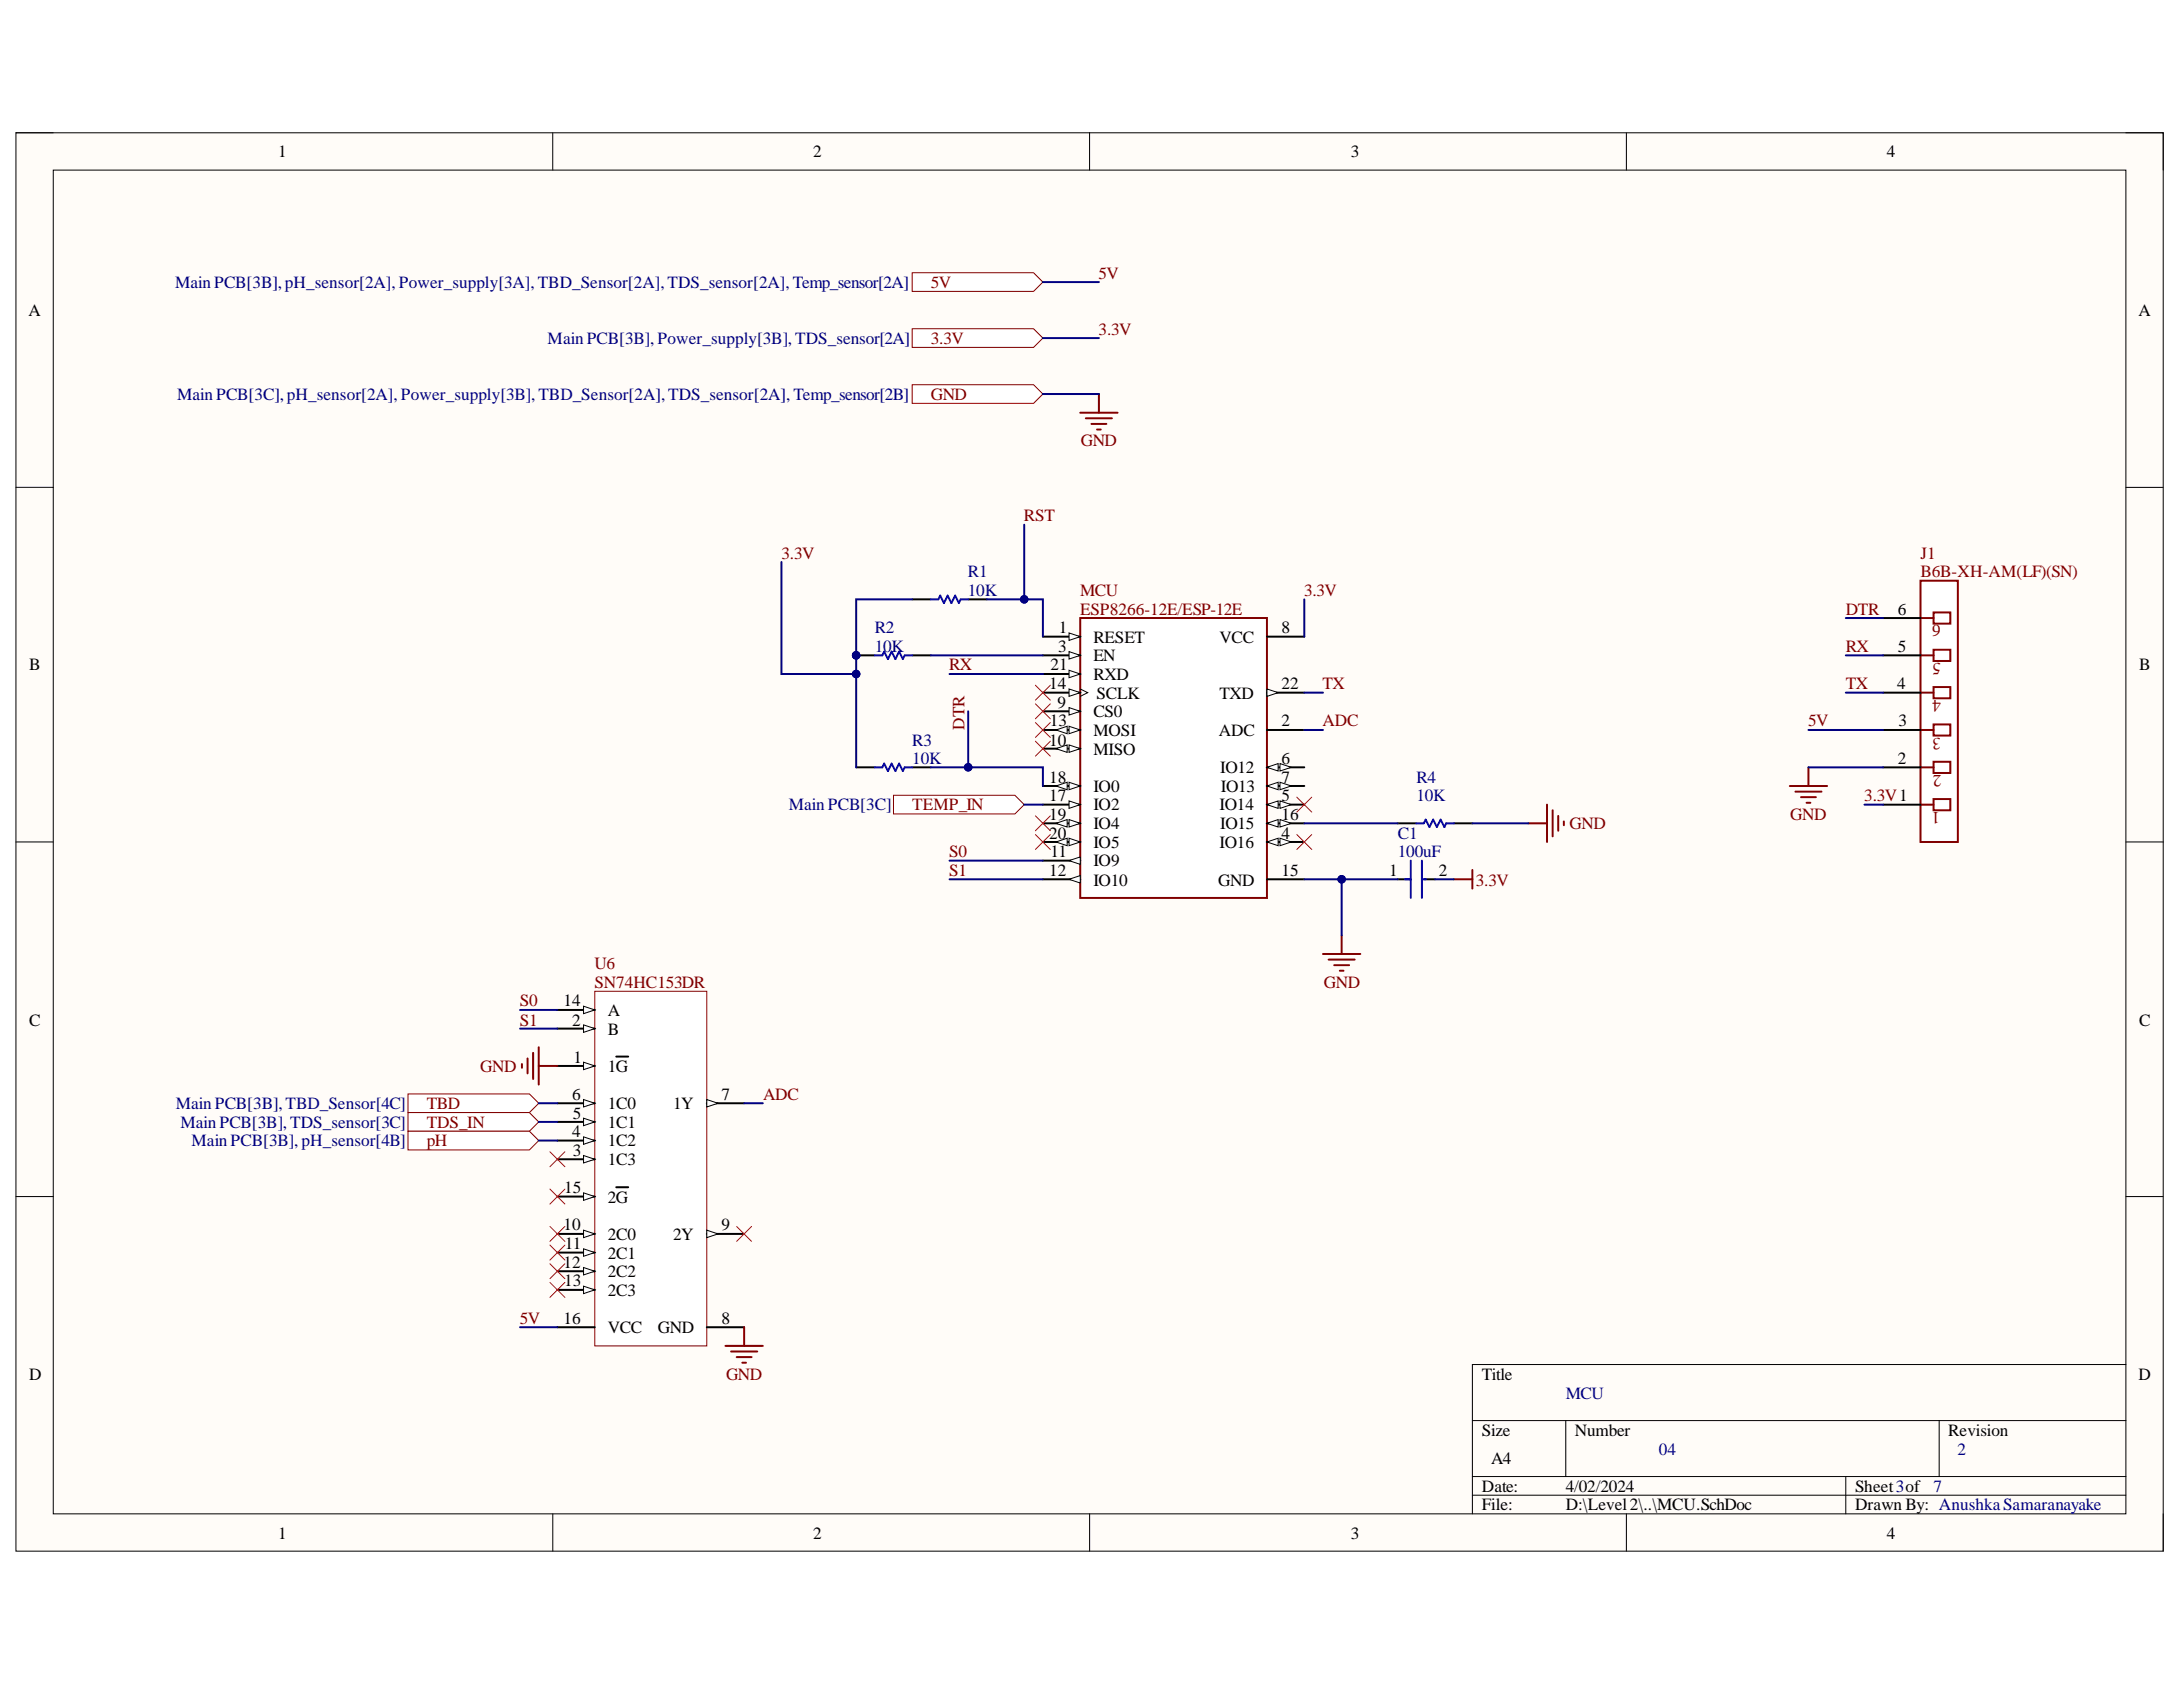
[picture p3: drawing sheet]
<svg xmlns="http://www.w3.org/2000/svg" width="279mm" height="216mm" viewBox="0 0 279 216" stroke-linecap="round" stroke-linejoin="round" font-family="sans-serif">
<defs><g id="words">
<g font-size="2.2">
<text x="35.6" y="20.1">1</text>
<text x="104.1" y="20.1">2</text>
<text x="172.9" y="20.1">3</text>
<text x="241.5" y="20.1">4</text>
<text x="3.6" y="40.4">A</text>
<text x="273.7" y="40.4">A</text>
<text x="135.5" y="83.4">3</text>
<text x="135.5" y="81.1">1</text>
<text x="139.9" y="82.2">RESET</text>
<text x="156.1" y="82.2">VCC</text>
<text x="164" y="81.1">8</text>
<text x="242.9" y="83.4">5</text>
<text x="242.9" y="78.7">6</text>
<text x="3.7" y="85.8">B</text>
<text x="134.3" y="88.2">14</text>
<text x="134.4" y="85.8">21</text>
<text x="139.9" y="84.6">EN</text>
<text x="139.9" y="87.1">RXD</text>
<text x="140.4" y="89.4">SCLK</text>
<text x="156.1" y="89.4">TXD</text>
<text x="164" y="88.2">22</text>
<text x="242.8" y="88.2">4</text>
<text x="273.8" y="85.8">B</text>
<text x="134.3" y="95.4">10</text>
<text x="134.4" y="93">13</text>
<text x="135.4" y="90.6">9</text>
<text x="139.9" y="91.8">CS0</text>
<text x="139.9" y="94.1">MOSI</text>
<text x="156" y="94.1">ADC</text>
<text x="164" y="93">2</text>
<text x="243" y="93">3</text>
<text x="134.3" y="100.1">18</text>
<text x="139.9" y="96.6">MISO</text>
<text x="139.9" y="101.3">IO0</text>
<text x="156.2" y="99">IO12</text>
<text x="156.3" y="101.3">IO13</text>
<text x="164" y="97.8">6</text>
<text x="164" y="100.1">7</text>
<text x="242.9" y="97.8">2</text>
<text x="134.3" y="102.5">17</text>
<text x="134.3" y="105">19</text>
<text x="134.3" y="107.3">20</text>
<text x="139.9" y="103.7">IO2</text>
<text x="139.9" y="106.1">IO4</text>
<text x="156.1" y="103.7">IO14</text>
<text x="156.2" y="106.1">IO15</text>
<text x="164" y="102.5">5</text>
<text x="164" y="105">16</text>
<text x="164" y="107.3">4</text>
<text x="134.3" y="112.1">12</text>
<text x="134.4" y="109.7">11</text>
<text x="139.9" y="108.5">IO5</text>
<text x="139.9" y="110.9">IO9</text>
<text x="139.9" y="113.3">IO10</text>
<text x="155.9" y="113.3">GND</text>
<text x="156.1" y="108.5">IO16</text>
<text x="164" y="112.1">15</text>
<text x="177.8" y="112.1">1</text>
<text x="184.2" y="112.1">2</text>
<text x="3.7" y="131.2">C</text>
<text x="72.1" y="128.8">14</text>
<text x="73.2" y="131.2">2</text>
<text x="77.8" y="130">A</text>
<text x="273.8" y="131.2">C</text>
<text x="73.4" y="136">1</text>
<text x="77.8" y="137.2">1G</text>
<text x="77.8" y="132.4">B</text>
<text x="73.2" y="140.8">6</text>
<text x="73.3" y="143.2">5</text>
<text x="77.8" y="142">1C0</text>
<text x="86.2" y="142">1Y</text>
<text x="92.3" y="140.8">7</text>
<text x="73.2" y="145.5">4</text>
<text x="73.3" y="147.9">3</text>
<text x="77.8" y="149.1">1C3</text>
<text x="77.8" y="146.7">1C2</text>
<text x="77.8" y="144.3">1C1</text>
<text x="72.2" y="152.7">15</text>
<text x="77.8" y="153.9">2G</text>
<text x="72.1" y="157.4">10</text>
<text x="72.3" y="159.9">11</text>
<text x="77.8" y="158.7">2C0</text>
<text x="77.8" y="161.1">2C1</text>
<text x="86.2" y="158.7">2Y</text>
<text x="92.3" y="157.4">9</text>
<text x="72.1" y="162.3">12</text>
<text x="72.2" y="164.6">13</text>
<text x="77.8" y="163.4">2C2</text>
<text x="77.8" y="165.8">2C3</text>
<text x="72.1" y="169.4">16</text>
<text x="77.8" y="170.6">VCC</text>
<text x="84.2" y="170.6">GND</text>
<text x="92.3" y="169.4">8</text>
<text x="3.7" y="176.6">D</text>
<text x="189.7" y="176.6">Title</text>
<text x="273.7" y="176.6">D</text>
<text x="189.7" y="183.7">Size</text>
<text x="201.6" y="183.7">Number</text>
<text x="249.3" y="183.7">Revision</text>
<text x="189.7" y="190.9">Date:</text>
<text x="190.8" y="187.4">A4</text>
<text x="200.4" y="190.9">4/02/2024</text>
<text x="237.4" y="190.9">Sheet3of</text>
<text x="35.6" y="196.9">1</text>
<text x="104.1" y="196.9">2</text>
<text x="172.9" y="196.9">3</text>
<text x="189.7" y="193.3">File:</text>
<text x="200.4" y="193.3">D:\Level2\..\MCU.SchDoc</text>
<text x="237.4" y="193.3">Drawn By: AnushkaSamaranayake</text>
<text x="241.5" y="196.9">4</text>
</g>
<g font-size="2.2" fill="#800000">
<text x="140.6" y="35.7">5V</text>
<text x="119.1" y="36.9">5V</text>
<text x="119.1" y="44">3.3V</text>
<text x="140.6" y="42.9">3.3V</text>
<text x="119.1" y="51.2">GND</text>
<text x="138.3" y="57.1">GND</text>
<text x="100" y="71.5">3.3V</text>
<text x="131.1" y="66.7">RST</text>
<text x="245.8" y="71.5">J1</text>
<text x="138.2" y="76.2">MCU</text>
<text x="166.9" y="76.2">3.3V</text>
<text x="245.8" y="73.9">B6B-XH-AM(LF)(SN)</text>
<text x="138.2" y="78.7">ESP8266-12E/ESP-12E</text>
<text x="236.2" y="78.7">DTR</text>
<text x="236.2" y="83.4">RX</text>
<text x="248.4" y="80" transform="rotate(-180 248.4 80)">6</text>
<text x="121.5" y="85.8">RX</text>
<text x="169.3" y="88.2">TX</text>
<text x="236.2" y="88.2">TX</text>
<text x="248.4" y="89.6" transform="rotate(-180 248.4 89.6)">4</text>
<text x="248.4" y="84.9" transform="rotate(-180 248.4 84.9)">5</text>
<text x="123.4" y="93.4" transform="rotate(-90 123.4 93.4)">DTR</text>
<text x="169.3" y="93">ADC</text>
<text x="231.4" y="93">5V</text>
<text x="248.4" y="94.4" transform="rotate(-180 248.4 94.4)">3</text>
<text x="248.5" y="99.1" transform="rotate(-180 248.5 99.1)">2</text>
<text x="116.8" y="103.7">TEMP_IN</text>
<text x="200.9" y="106.1">GND</text>
<text x="229.1" y="105">GND</text>
<text x="238.6" y="102.5">3.3V1</text>
<text x="248.3" y="103.9" transform="rotate(-180 248.3 103.9)">1</text>
<text x="121.5" y="109.7">S0</text>
<text x="121.5" y="112.1">S1</text>
<text x="188.9" y="113.3">3.3V</text>
<text x="76.1" y="124.1">U6</text>
<text x="66.5" y="128.8">S0</text>
<text x="66.5" y="131.2">S1</text>
<text x="76.1" y="126.4">SN74HC153DR</text>
<text x="169.4" y="126.4">GND</text>
<text x="61.5" y="137.2">GND</text>
<text x="54.6" y="142">TBD</text>
<text x="97.7" y="140.8">ADC</text>
<text x="54.6" y="144.3">TDS_IN</text>
<text x="54.6" y="146.7">pH</text>
<text x="66.5" y="169.4">5V</text>
<text x="92.9" y="176.6">GND</text>
</g>
<g font-size="2.2" fill="#000080">
<text x="22.4" y="36.9">Main PCB[3B], pH_sensor[2A], Power_supply[3A], TBD_Sensor[2A], TDS_sensor[2A], Temp_sensor[2A]</text>
<text x="70.1" y="44">Main PCB[3B], Power_supply[3B], TDS_sensor[2A]</text>
<text x="22.7" y="51.2">Main PCB[3C], pH_sensor[2A], Power_supply[3B], TBD_Sensor[2A], TDS_sensor[2A], Temp_sensor[2B]</text>
<text x="123.9" y="73.9">R1</text>
<text x="123.9" y="76.2">10K</text>
<text x="111.9" y="81.1">R2</text>
<text x="111.9" y="83.4">10K</text>
<text x="116.8" y="95.4">R3</text>
<text x="116.8" y="97.8">10K</text>
<text x="181.3" y="100.1">R4</text>
<text x="101" y="103.7">Main PCB[3C]</text>
<text x="178.9" y="107.3">C1</text>
<text x="181.3" y="102.5">10K</text>
<text x="178.9" y="109.7">100uF</text>
<text x="22.5" y="142">Main PCB[3B], TBD_Sensor[4C]</text>
<text x="23.1" y="144.3">Main PCB[3B], TDS_sensor[3C]</text>
<text x="24.5" y="146.7">Main PCB[3B], pH_sensor[4B]</text>
<text x="200.4" y="179">MCU</text>
<text x="212.3" y="186.2">04</text>
<text x="247.5" y="190.9">7</text>
<text x="250.5" y="186.2">2</text>
</g>
</g></defs>
<path d="M2 17h274.9v181.5h-274.9z" fill-rule="evenodd" fill="#fffcf8"/>
<path d="M2 17h274.9v181.5h-274.9z" fill="none" stroke="#000" stroke-width=".13"/>
<path d="M6.8 21.8h265.3v171.9h-265.3z" fill-rule="evenodd" fill="#fffcf8"/>
<g fill="none" stroke="#000" stroke-width=".13">
<path d="M2 17h4.8M70.7 17v4.8M139.5 17v4.8M208.2 17v4.8M272.1 17h4.8v4.8M6.8 21.8h265.3v171.9h-265.3zM2 62.4h4.8M272.1 62.4h4.8M2 107.8h4.8M272.1 107.8h4.8M2 153.1h4.8M272.1 153.1h4.8"/>
<path d="M272.1 174.6h-83.7v19.1M70.7 193.7v4.8M139.5 193.7v4.8M188.4 181.8h83.7M188.4 189h83.7M188.4 191.4h83.7M200.4 181.8v7.2M208.2 193.7v4.8M236.2 189v4.7M248.2 181.8v7.2M276.9 193.7v4.8"/>
</g>
<path d="M138.3 79.1h23.9v35.8h-23.9z" fill-rule="evenodd" fill="#fff"/>
<path d="M138.3 79.1h23.9v35.8h-23.9z" fill="none" stroke="#800000" stroke-width=".25"/>
<path d="M133.5 81.5h4.8" fill="none" stroke="#000" stroke-width=".25"/>
<path d="M136.8 81l1.5 .5-1.5 .5z" fill="#f8fcff"/>
<path d="M136.8 81l1.5 .5-1.5 .5z" fill="none" stroke="#000" stroke-width=".13"/>
<path d="M133.5 83.9h4.8" fill="none" stroke="#000" stroke-width=".25"/>
<path d="M136.8 83.4l1.5 .5-1.5 .4z" fill="#f8fcff"/>
<path d="M136.8 83.4l1.5 .5-1.5 .4z" fill="none" stroke="#000" stroke-width=".13"/>
<path d="M133.5 86.3h4.8" fill="none" stroke="#000" stroke-width=".25"/>
<path d="M136.8 85.8l1.5 .5-1.5 .4z" fill="#f8fcff"/>
<path d="M136.8 85.8l1.5 .5-1.5 .4z" fill="none" stroke="#000" stroke-width=".13"/>
<path d="M133.5 88.6h4.8" fill="none" stroke="#000" stroke-width=".25"/>
<path d="M136.8 88.2l1.5 .4-1.5 .5z" fill="#f8fcff"/>
<path d="M136.8 88.2l1.5 .4-1.5 .5zM138.3 88.2l.9 .4-.9 .5" fill="none" stroke="#000" stroke-width=".13"/>
<path d="M133.5 91h4.8" fill="none" stroke="#000" stroke-width=".25"/>
<path d="M136.8 90.6l1.5 .4-1.5 .5z" fill="#f8fcff"/>
<path d="M136.8 90.6l1.5 .4-1.5 .5z" fill="none" stroke="#000" stroke-width=".13"/>
<path d="M133.5 93.4h4.8" fill="none" stroke="#000" stroke-width=".25"/>
<path d="M136.8 92.9l1.5 .5-1.5 .5z" fill="#f8fcff"/>
<path d="M136.8 92.9l1.5 .5-1.5 .5z" fill="none" stroke="#000" stroke-width=".13"/>
<path d="M135.2 93.4l1.4-.5v1z" fill="#f8fcff"/>
<path d="M135.2 93.4l1.4-.5v1z" fill="none" stroke="#000" stroke-width=".13"/>
<path d="M133.5 95.8h4.8" fill="none" stroke="#000" stroke-width=".25"/>
<path d="M136.8 95.3l1.5 .5-1.5 .5z" fill="#f8fcff"/>
<path d="M136.8 95.3l1.5 .5-1.5 .5z" fill="none" stroke="#000" stroke-width=".13"/>
<path d="M135.2 95.8l1.4-.5v1z" fill="#f8fcff"/>
<path d="M135.2 95.8l1.4-.5v1z" fill="none" stroke="#000" stroke-width=".13"/>
<path d="M133.5 100.6h4.8" fill="none" stroke="#000" stroke-width=".25"/>
<path d="M136.8 100.1l1.5 .5-1.5 .5z" fill="#f8fcff"/>
<path d="M136.8 100.1l1.5 .5-1.5 .5z" fill="none" stroke="#000" stroke-width=".13"/>
<path d="M135.2 100.6l1.4-.5v1z" fill="#f8fcff"/>
<path d="M135.2 100.6l1.4-.5v1z" fill="none" stroke="#000" stroke-width=".13"/>
<path d="M133.5 103h4.8" fill="none" stroke="#000" stroke-width=".25"/>
<path d="M136.8 102.5l1.5 .5-1.5 .5z" fill="#f8fcff"/>
<path d="M136.8 102.5l1.5 .5-1.5 .5z" fill="none" stroke="#000" stroke-width=".13"/>
<path d="M133.5 105.4h4.8" fill="none" stroke="#000" stroke-width=".25"/>
<path d="M136.8 104.9l1.5 .5-1.5 .4z" fill="#f8fcff"/>
<path d="M136.8 104.9l1.5 .5-1.5 .4z" fill="none" stroke="#000" stroke-width=".13"/>
<path d="M135.2 105.4l1.4-.5v.9z" fill="#f8fcff"/>
<path d="M135.2 105.4l1.4-.5v.9z" fill="none" stroke="#000" stroke-width=".13"/>
<path d="M133.5 107.8h4.8" fill="none" stroke="#000" stroke-width=".25"/>
<path d="M136.8 107.3l1.5 .5-1.5 .4z" fill="#f8fcff"/>
<path d="M136.8 107.3l1.5 .5-1.5 .4z" fill="none" stroke="#000" stroke-width=".13"/>
<path d="M135.2 107.8l1.4-.5v.9z" fill="#f8fcff"/>
<path d="M135.2 107.8l1.4-.5v.9z" fill="none" stroke="#000" stroke-width=".13"/>
<path d="M133.5 110.1h4.8" fill="none" stroke="#000" stroke-width=".25"/>
<path d="M136.8 110.1l1.5-.4v.9z" fill="#f8fcff"/>
<path d="M136.8 110.1l1.5-.4v.9z" fill="none" stroke="#000" stroke-width=".13"/>
<path d="M133.5 112.5h4.8" fill="none" stroke="#000" stroke-width=".25"/>
<path d="M136.8 112.5l1.5-.4v.9z" fill="#f8fcff"/>
<path d="M136.8 112.5l1.5-.4v.9z" fill="none" stroke="#000" stroke-width=".13"/>
<path d="M162.2 81.5h4.7M162.2 88.6h4.7" fill="none" stroke="#000" stroke-width=".25"/>
<path d="M162.2 88.2l1.4 .4-1.4 .5z" fill="#f8fcff"/>
<path d="M162.2 88.2l1.4 .4-1.4 .5z" fill="none" stroke="#000" stroke-width=".13"/>
<path d="M162.2 93.4h4.7M162.2 98.2h4.7" fill="none" stroke="#000" stroke-width=".25"/>
<path d="M162.2 98.2l1.4-.5v1z" fill="#f8fcff"/>
<path d="M162.2 98.2l1.4-.5v1z" fill="none" stroke="#000" stroke-width=".13"/>
<path d="M163.8 97.7l1.5 .5-1.5 .5z" fill="#f8fcff"/>
<path d="M163.8 97.7l1.5 .5-1.5 .5z" fill="none" stroke="#000" stroke-width=".13"/>
<path d="M162.2 100.6h4.7" fill="none" stroke="#000" stroke-width=".25"/>
<path d="M162.2 100.6l1.4-.5v1z" fill="#f8fcff"/>
<path d="M162.2 100.6l1.4-.5v1z" fill="none" stroke="#000" stroke-width=".13"/>
<path d="M163.8 100.1l1.5 .5-1.5 .5z" fill="#f8fcff"/>
<path d="M163.8 100.1l1.5 .5-1.5 .5z" fill="none" stroke="#000" stroke-width=".13"/>
<path d="M162.2 103h4.7" fill="none" stroke="#000" stroke-width=".25"/>
<path d="M162.2 103l1.4-.5v1z" fill="#f8fcff"/>
<path d="M162.2 103l1.4-.5v1z" fill="none" stroke="#000" stroke-width=".13"/>
<path d="M163.8 102.5l1.5 .5-1.5 .5z" fill="#f8fcff"/>
<path d="M163.8 102.5l1.5 .5-1.5 .5z" fill="none" stroke="#000" stroke-width=".13"/>
<path d="M162.2 105.4h4.7" fill="none" stroke="#000" stroke-width=".25"/>
<path d="M162.2 105.4l1.4-.5v.9z" fill="#f8fcff"/>
<path d="M162.2 105.4l1.4-.5v.9z" fill="none" stroke="#000" stroke-width=".13"/>
<path d="M163.8 104.9l1.5 .5-1.5 .4z" fill="#f8fcff"/>
<path d="M163.8 104.9l1.5 .5-1.5 .4z" fill="none" stroke="#000" stroke-width=".13"/>
<path d="M162.2 107.8h4.7" fill="none" stroke="#000" stroke-width=".25"/>
<path d="M162.2 107.8l1.4-.5v.9z" fill="#f8fcff"/>
<path d="M162.2 107.8l1.4-.5v.9z" fill="none" stroke="#000" stroke-width=".13"/>
<path d="M163.8 107.3l1.5 .5-1.5 .4z" fill="#f8fcff"/>
<path d="M163.8 107.3l1.5 .5-1.5 .4z" fill="none" stroke="#000" stroke-width=".13"/>
<path d="M116.8 76.7h2.3M123.9 76.7h2.4M162.2 112.5h4.7" fill="none" stroke="#000" stroke-width=".25"/>
<path d="M119.1 76.7h1l.2-.5 .5 1 .5-1 .5 1 .4-1 .5 1 .3-.5h.9" fill="none" stroke="#00f" stroke-width=".25"/>
<circle cx="109.6" cy="83.9" r=".48" fill="#000080"/>
<circle cx="109.6" cy="83.9" r=".48" fill="none" stroke="#000080" stroke-width=".13"/>
<path d="M109.6 83.9h2.4" fill="none" stroke="#000" stroke-width=".25"/>
<circle cx="109.6" cy="83.9" r=".48" fill="#000080"/>
<circle cx="109.6" cy="83.9" r=".48" fill="none" stroke="#000080" stroke-width=".13"/>
<path d="M109.6 98.2h2.4M116.8 83.9h2.3M116.8 98.2h2.3M178.9 105.4h2.4M178.9 112.5h1.7M182.2 112.5h1.5M186.1 105.4h2.3" fill="none" stroke="#000" stroke-width=".25"/>
<path d="M112 83.9h.9l.3-.5 .4 .9 .5-.9 .5 .9 .5-.9 .5 .9 .2-.4h1M112 98.2h.9l.3-.5 .4 1 .5-1 .5 1 .5-1 .5 1 .2-.5h1M179.8 112.5h.8M180.6 110.1v4.8M181.3 105.4h.9l.3-.5 .5 .9 .4-.9 .5 .9 .5-.9 .5 .9 .2-.4h1M182 110.1v4.8M182.2 112.5h.3" fill="none" stroke="#00f" stroke-width=".25"/>
<path d="M171.7 119.7v2.4M186.1 112.5h2.3M188.4 111.3v2.4M195.6 105.4h2.4M198 103v4.8M198.7 103.7v3.3M199.4 104.4v1.9M200.2 105.1v.5M169.3 122.1h4.8M170 122.8h3.4M170.8 123.5h1.9M171.5 124.2h.5" fill="none" stroke="#800000" stroke-width=".25"/>
<path d="M245.8 74.3h4.8v33.5h-4.8z" fill-rule="evenodd" fill="#fff"/>
<path d="M245.8 74.3h4.8v33.5h-4.8z" fill="none" stroke="#800000" stroke-width=".25"/>
<path d="M247.5 102.3h2.1v1.4h-2.1z" fill-rule="evenodd" fill="#fff"/>
<path d="M245.8 103h1.7M247.5 102.3h2.1v1.4h-2.1z" fill="none" stroke="#800000" stroke-width=".25"/>
<path d="M247.5 97.5h2.1v1.4h-2.1z" fill-rule="evenodd" fill="#fff"/>
<path d="M245.8 98.2h1.7M247.5 97.5h2.1v1.4h-2.1z" fill="none" stroke="#800000" stroke-width=".25"/>
<path d="M247.5 92.7h2.1v1.4h-2.1z" fill-rule="evenodd" fill="#fff"/>
<path d="M245.8 93.4h1.7M247.5 92.7h2.1v1.4h-2.1z" fill="none" stroke="#800000" stroke-width=".25"/>
<path d="M247.5 87.9h2.1v1.5h-2.1z" fill-rule="evenodd" fill="#fff"/>
<path d="M245.8 88.6h1.7M247.5 87.9h2.1v1.5h-2.1z" fill="none" stroke="#800000" stroke-width=".25"/>
<path d="M247.5 83.2h2.1v1.4h-2.1z" fill-rule="evenodd" fill="#fff"/>
<path d="M245.8 83.9h1.7M247.5 83.2h2.1v1.4h-2.1z" fill="none" stroke="#800000" stroke-width=".25"/>
<path d="M247.5 78.4h2.1v1.4h-2.1z" fill-rule="evenodd" fill="#fff"/>
<path d="M245.8 79.1h1.7M247.5 78.4h2.1v1.4h-2.1zM231.5 98.2v2.4M229.1 100.6h4.8M229.8 101.3h3.3M230.5 102h1.9M231.2 102.7h.5" fill="none" stroke="#800000" stroke-width=".25"/>
<path d="M241 79.1h4.8M241 98.2h4.8M241 93.4h4.8M241 88.6h4.8M241 83.9h4.8M241 103h4.8" fill="none" stroke="#000" stroke-width=".25"/>
<path d="M132.5 87.7l1.9 1.9M132.5 90.1l1.9 1.9M134.4 87.7l-1.9 1.9M134.4 90.1l-1.9 1.9" fill="none" stroke="#f00" stroke-width=".13"/>
<path d="M116.8 42.1h15.5l1.2 1.2-1.2 1.2h-15.5z" fill-rule="evenodd" fill="#fff"/>
<path d="M116.8 42.1h15.5l1.2 1.2-1.2 1.2h-15.5z" fill="none" stroke="#800000" stroke-width=".13"/>
<path d="M116.8 49.2h15.5l1.2 1.2-1.2 1.2h-15.5z" fill-rule="evenodd" fill="#fff"/>
<path d="M116.8 49.2h15.5l1.2 1.2-1.2 1.2h-15.5z" fill="none" stroke="#800000" stroke-width=".13"/>
<path d="M114.4 101.8h15.5l1.2 1.2-1.2 1.2h-15.5z" fill-rule="evenodd" fill="#fff"/>
<path d="M114.4 101.8h15.5l1.2 1.2-1.2 1.2h-15.5z" fill="none" stroke="#800000" stroke-width=".13"/>
<path d="M52.2 140h15.6l1.2 1.2-1.2 1.2h-15.6z" fill-rule="evenodd" fill="#fff"/>
<path d="M52.2 140h15.6l1.2 1.2-1.2 1.2h-15.6z" fill="none" stroke="#800000" stroke-width=".13"/>
<path d="M52.2 142.4h15.6l1.2 1.2-1.2 1.2h-15.6z" fill-rule="evenodd" fill="#fff"/>
<path d="M52.2 142.4h15.6l1.2 1.2-1.2 1.2h-15.6z" fill="none" stroke="#800000" stroke-width=".13"/>
<path d="M52.2 144.8h15.6l1.2 1.2-1.2 1.2h-15.6z" fill-rule="evenodd" fill="#fff"/>
<path d="M52.2 144.8h15.6l1.2 1.2-1.2 1.2h-15.6z" fill="none" stroke="#800000" stroke-width=".13"/>
<path d="M132.5 92.5l1.9 1.9M132.5 94.9l1.9 1.9M134.4 92.5l-1.9 1.9M134.4 94.9l-1.9 1.9M132.5 104.4l1.9 1.9M132.5 106.8l1.9 1.9M134.4 104.4l-1.9 1.9M134.4 106.8l-1.9 1.9M166 106.8l1.9 1.9M166 102l1.9 1.9M167.9 106.8l-1.9 1.9M167.9 102l-1.9 1.9" fill="none" stroke="#f00" stroke-width=".13"/>
<path d="M116.8 34.9h15.5l1.2 1.2-1.2 1.2h-15.5z" fill-rule="evenodd" fill="#fff"/>
<path d="M116.8 34.9h15.5l1.2 1.2-1.2 1.2h-15.5z" fill="none" stroke="#800000" stroke-width=".13"/>
<path d="M138.3 52.8h4.7M139 53.5h3.3M139.7 54.3h1.9M140.4 55h.5M140.6 50.4v2.4" fill="none" stroke="#800000" stroke-width=".25"/>
<path d="M76.1 126.9h14.4v45.3h-14.4z" fill-rule="evenodd" fill="#fff"/>
<path d="M76.1 126.9h14.4v45.3h-14.4z" fill="none" stroke="#800000" stroke-width=".13"/>
<path d="M71.3 136.4h4.8" fill="none" stroke="#000" stroke-width=".25"/>
<path d="M74.7 135.9l1.4 .5-1.4 .5z" fill="#f8fcff"/>
<path d="M74.7 135.9l1.4 .5-1.4 .5z" fill="none" stroke="#000" stroke-width=".13"/>
<path d="M78.9 135.2h1.5M71.3 157.9h4.8" fill="none" stroke="#000" stroke-width=".25"/>
<path d="M74.7 157.4l1.4 .5-1.4 .5z" fill="#f8fcff"/>
<path d="M74.7 157.4l1.4 .5-1.4 .5z" fill="none" stroke="#000" stroke-width=".13"/>
<path d="M71.3 160.3h4.8" fill="none" stroke="#000" stroke-width=".25"/>
<path d="M74.7 159.8l1.4 .5-1.4 .5z" fill="#f8fcff"/>
<path d="M74.7 159.8l1.4 .5-1.4 .5z" fill="none" stroke="#000" stroke-width=".13"/>
<path d="M71.3 162.7h4.8" fill="none" stroke="#000" stroke-width=".25"/>
<path d="M74.7 162.2l1.4 .5-1.4 .5z" fill="#f8fcff"/>
<path d="M74.7 162.2l1.4 .5-1.4 .5z" fill="none" stroke="#000" stroke-width=".13"/>
<path d="M71.3 165.1h4.8" fill="none" stroke="#000" stroke-width=".25"/>
<path d="M74.7 164.6l1.4 .5-1.4 .5z" fill="#f8fcff"/>
<path d="M74.7 164.6l1.4 .5-1.4 .5z" fill="none" stroke="#000" stroke-width=".13"/>
<path d="M71.3 129.3h4.8" fill="none" stroke="#000" stroke-width=".25"/>
<path d="M74.7 128.8l1.4 .5-1.4 .4z" fill="#f8fcff"/>
<path d="M74.7 128.8l1.4 .5-1.4 .4z" fill="none" stroke="#000" stroke-width=".13"/>
<path d="M71.3 153.1h4.8" fill="none" stroke="#000" stroke-width=".25"/>
<path d="M74.7 152.7l1.4 .4-1.4 .5z" fill="#f8fcff"/>
<path d="M74.7 152.7l1.4 .4-1.4 .5z" fill="none" stroke="#000" stroke-width=".13"/>
<path d="M71.3 131.6h4.8M78.9 151.9h1.5M71.3 169.9h4.8" fill="none" stroke="#000" stroke-width=".25"/>
<path d="M74.7 131.2l1.4 .4-1.4 .5z" fill="#f8fcff"/>
<path d="M74.7 131.2l1.4 .4-1.4 .5z" fill="none" stroke="#000" stroke-width=".13"/>
<path d="M71.3 148.4h4.8" fill="none" stroke="#000" stroke-width=".25"/>
<path d="M74.7 147.9l1.4 .5-1.4 .4z" fill="#f8fcff"/>
<path d="M74.7 147.9l1.4 .5-1.4 .4z" fill="none" stroke="#000" stroke-width=".13"/>
<path d="M71.3 146h4.8" fill="none" stroke="#000" stroke-width=".25"/>
<path d="M74.7 145.5l1.4 .5-1.4 .4z" fill="#f8fcff"/>
<path d="M74.7 145.5l1.4 .5-1.4 .4z" fill="none" stroke="#000" stroke-width=".13"/>
<path d="M71.3 143.6h4.8" fill="none" stroke="#000" stroke-width=".25"/>
<path d="M74.7 143.1l1.4 .5-1.4 .5z" fill="#f8fcff"/>
<path d="M74.7 143.1l1.4 .5-1.4 .5z" fill="none" stroke="#000" stroke-width=".13"/>
<path d="M71.3 141.2h4.8" fill="none" stroke="#000" stroke-width=".25"/>
<path d="M74.7 140.7l1.4 .5-1.4 .5z" fill="#f8fcff"/>
<path d="M74.7 140.7l1.4 .5-1.4 .5z" fill="none" stroke="#000" stroke-width=".13"/>
<path d="M90.5 141.2h4.7" fill="none" stroke="#000" stroke-width=".25"/>
<path d="M90.5 140.7l1.4 .5-1.4 .5z" fill="#f8fcff"/>
<path d="M90.5 140.7l1.4 .5-1.4 .5z" fill="none" stroke="#000" stroke-width=".13"/>
<path d="M90.5 157.9h4.7M90.5 169.9h4.7" fill="none" stroke="#000" stroke-width=".25"/>
<path d="M90.5 157.4l1.4 .5-1.4 .5z" fill="#f8fcff"/>
<path d="M90.5 157.4l1.4 .5-1.4 .5z" fill="none" stroke="#000" stroke-width=".13"/>
<g fill="none" stroke="#f00" stroke-width=".13">
<path d="M70.4 159.3l1.9 2M70.4 157l1.9 1.9M70.4 152.2l1.9 1.9M70.4 147.4l1.9 1.9M72.3 159.3l-1.9 2M72.3 157l-1.9 1.9M72.3 152.2l-1.9 1.9M72.3 147.4l-1.9 1.9M94.3 157l1.9 1.9M96.2 157l-1.9 1.9M70.4 164.1l1.9 1.9M70.4 161.7l1.9 1.9"/>
<path d="M72.3 164.1l-1.9 1.9M72.3 161.7l-1.9 1.9"/>
</g>
<path d="M66.8 136.2v.5M67.5 135.5v1.9M68.2 134.7v3.4M69 134v4.8M69 136.4h2.3" fill="none" stroke="#800000" stroke-width=".25"/>
<path d="M131.1 67.1v9.6M166.9 76.7v4.8M119.1 83.9h14.4M166.9 105.4h12M183.7 112.5h2.4M188.4 105.4h7.2" fill="none" stroke="#000080" stroke-width=".25"/>
<circle cx="131.1" cy="76.7" r=".48" fill="#000080"/>
<circle cx="131.1" cy="76.7" r=".48" fill="none" stroke="#000080" stroke-width=".13"/>
<path d="M100 71.9v14.4h9.6" fill="none" stroke="#000080" stroke-width=".25"/>
<circle cx="109.6" cy="86.3" r=".48" fill="#000080"/>
<circle cx="109.6" cy="86.3" r=".48" fill="none" stroke="#000080" stroke-width=".13"/>
<path d="M121.5 86.3h12M166.9 88.6h2.4M171.7 112.5v7.2" fill="none" stroke="#000080" stroke-width=".25"/>
<circle cx="171.7" cy="112.5" r=".48" fill="#000080"/>
<circle cx="171.7" cy="112.5" r=".48" fill="none" stroke="#000080" stroke-width=".13"/>
<path d="M116.8 76.7h-7.2v21.5M236.2 79.1h4.8M231.5 98.2h9.5M231.5 93.4h9.5M236.2 88.6h4.8M236.2 83.9h4.8M238.6 103h2.4" fill="none" stroke="#000080" stroke-width=".25"/>
<circle cx="109.6" cy="86.3" r=".48" fill="#000080"/>
<circle cx="109.6" cy="86.3" r=".48" fill="none" stroke="#000080" stroke-width=".13"/>
<circle cx="109.6" cy="83.9" r=".48" fill="#000080"/>
<circle cx="109.6" cy="83.9" r=".48" fill="none" stroke="#000080" stroke-width=".13"/>
<path d="M126.3 76.7h7.2v4.8" fill="none" stroke="#000080" stroke-width=".25"/>
<circle cx="131.1" cy="76.7" r=".48" fill="#000080"/>
<circle cx="131.1" cy="76.7" r=".48" fill="none" stroke="#000080" stroke-width=".13"/>
<path d="M166.9 112.5h12" fill="none" stroke="#000080" stroke-width=".25"/>
<circle cx="171.7" cy="112.5" r=".48" fill="#000080"/>
<circle cx="171.7" cy="112.5" r=".48" fill="none" stroke="#000080" stroke-width=".13"/>
<path d="M119.1 98.2h4.8M131.1 103h2.4" fill="none" stroke="#000080" stroke-width=".25"/>
<circle cx="123.9" cy="98.2" r=".48" fill="#000080"/>
<circle cx="123.9" cy="98.2" r=".48" fill="none" stroke="#000080" stroke-width=".13"/>
<path d="M123.9 91v7.2h9.6v2.4" fill="none" stroke="#000080" stroke-width=".25"/>
<circle cx="123.9" cy="98.2" r=".48" fill="#000080"/>
<circle cx="123.9" cy="98.2" r=".48" fill="none" stroke="#000080" stroke-width=".13"/>
<g fill="none" stroke="#000080" stroke-width=".25">
<path d="M133.5 36.1h7.1M133.5 50.4h7.1M133.5 43.3h7.1M166.9 93.4h2.4M121.5 110.1h12M121.5 112.5h12M66.6 129.3h4.7M66.6 131.6h4.7M69 141.2h2.3M69 143.6h2.3M69 146h2.3M95.2 141.2h2.4"/>
<path d="M66.6 169.9h4.7"/>
</g>
<path d="M92.8 172.2h4.8M93.6 173h3.3M94.3 173.7h1.9M95 174.4h.5M95.2 169.9v2.3" fill="none" stroke="#800000" stroke-width=".25"/>
<use href="#words"/>
</svg>
